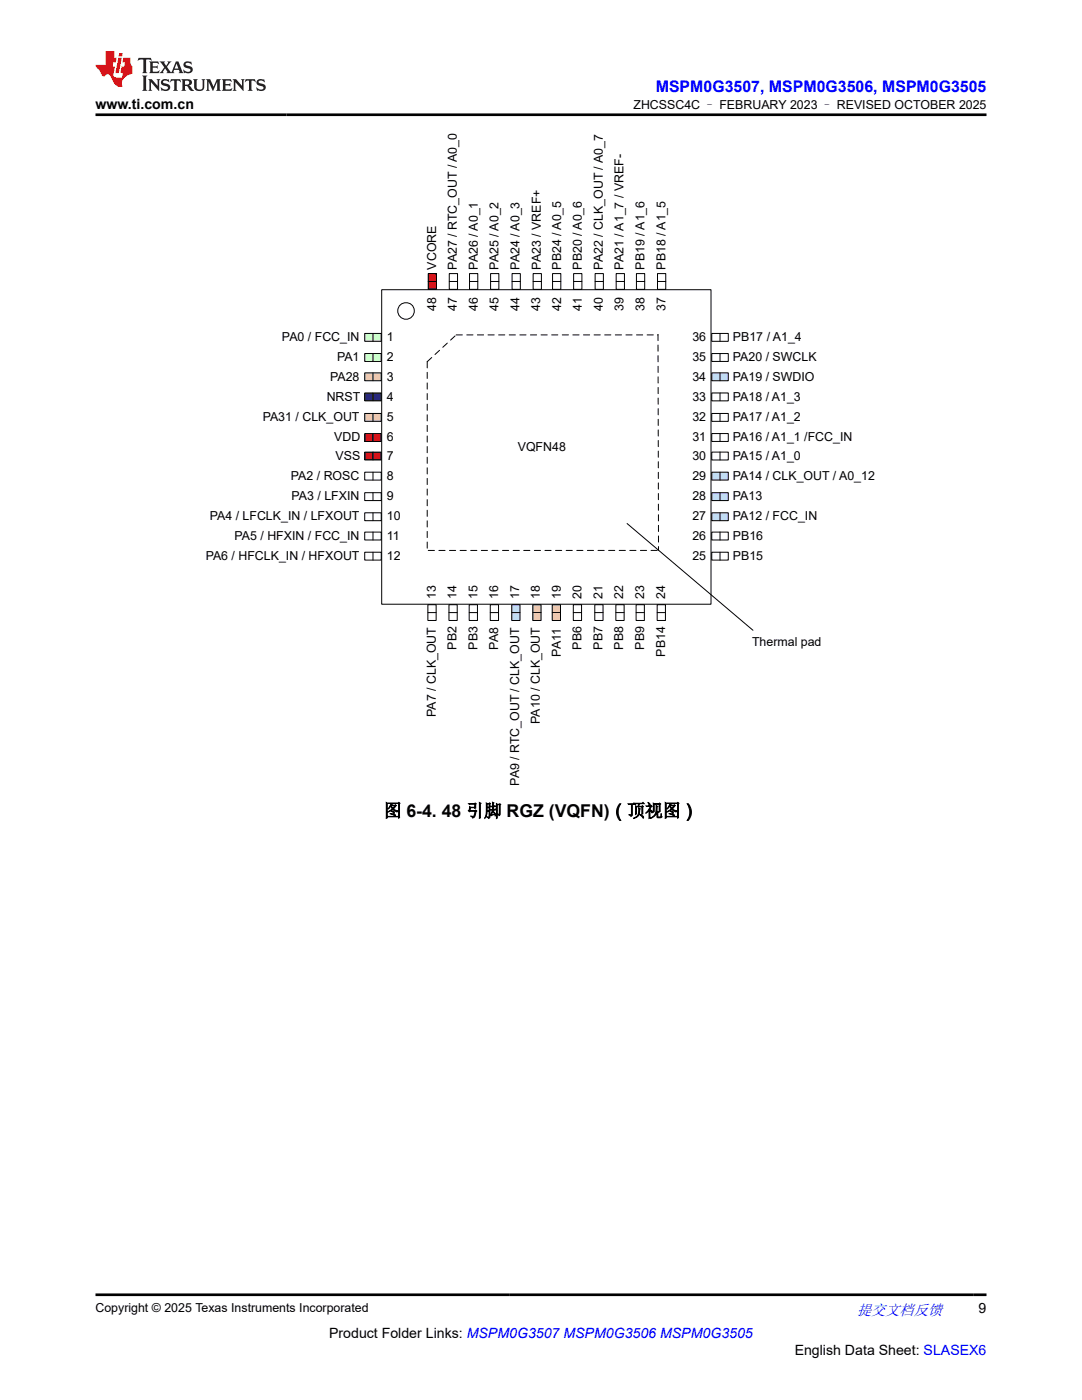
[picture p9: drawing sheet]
<svg xmlns="http://www.w3.org/2000/svg" width="216mm" height="279mm" viewBox="0 0 216 279" stroke-linecap="round" stroke-linejoin="round" font-family="sans-serif">
<defs><g id="words">
<text font-size="3.5" x="76.6" y="163">图 6-4. 48 引脚 RGZ (VQFN)（顶视图）</text>
<text font-size="3.2" fill="#00f" x="130.9" y="18.3">MSPM0G3507, MSPM0G3506, MSPM0G3505</text>
<text font-size="3" fill="#00f" x="171" y="262.4">提交文档反馈</text>
<g font-size="2.8">
<text x="19" y="21.7">www.ti.com.cn</text>
<text x="195.3" y="262.1">9</text>
<text x="65.7" y="266.9">Product Folder Links: MSPM0G3507 MSPM0G3506 MSPM0G3505</text>
<text x="158.6" y="270.3">English Data Sheet: SLASEX6</text>
</g>
<g font-size="2.5">
<text x="126.4" y="21.8">ZHCSSC4C – FEBRUARY 2023 – REVISED OCTOBER 2025</text>
<text x="87" y="53.8" transform="rotate(-90 87 53.8)">VCORE</text>
<text x="91.2" y="53.8" transform="rotate(-90 91.2 53.8)">PA27 / RTC_OUT / A0_0</text>
<text x="95.3" y="53.8" transform="rotate(-90 95.3 53.8)">PA26 / A0_1</text>
<text x="99.5" y="53.8" transform="rotate(-90 99.5 53.8)">PA25 / A0_2</text>
<text x="103.6" y="53.8" transform="rotate(-90 103.6 53.8)">PA24 / A0_3</text>
<text x="107.9" y="53.8" transform="rotate(-90 107.9 53.8)">PA23 / VREF+</text>
<text x="112" y="53.8" transform="rotate(-90 112 53.8)">PB24 / A0_5</text>
<text x="116.1" y="53.8" transform="rotate(-90 116.1 53.8)">PB20 / A0_6</text>
<text x="120.3" y="53.8" transform="rotate(-90 120.3 53.8)">PA22 / CLK_OUT / A0_7</text>
<text x="124.4" y="53.8" transform="rotate(-90 124.4 53.8)">PA21 / A1_7 / VREF-</text>
<text x="128.6" y="53.8" transform="rotate(-90 128.6 53.8)">PB19 / A1_6</text>
<text x="132.8" y="53.8" transform="rotate(-90 132.8 53.8)">PB18 / A1_5</text>
<text x="87" y="62" transform="rotate(-90 87 62)">48</text>
<text x="91.2" y="62" transform="rotate(-90 91.2 62)">47</text>
<text x="95.3" y="62" transform="rotate(-90 95.3 62)">46</text>
<text x="99.5" y="62" transform="rotate(-90 99.5 62)">45</text>
<text x="103.6" y="62" transform="rotate(-90 103.6 62)">44</text>
<text x="107.8" y="62" transform="rotate(-90 107.8 62)">43</text>
<text x="112" y="62" transform="rotate(-90 112 62)">42</text>
<text x="116.1" y="62" transform="rotate(-90 116.1 62)">41</text>
<text x="120.3" y="62" transform="rotate(-90 120.3 62)">40</text>
<text x="124.4" y="62" transform="rotate(-90 124.4 62)">39</text>
<text x="128.6" y="62" transform="rotate(-90 128.6 62)">38</text>
<text x="132.8" y="62" transform="rotate(-90 132.8 62)">37</text>
<text x="56.3" y="68.1">PA0 / FCC_IN</text>
<text x="77.2" y="68.1">1</text>
<text x="138.1" y="68.1">36</text>
<text x="146.2" y="68.1">PB17 / A1_4</text>
<text x="65.9" y="76">PA28</text>
<text x="67.2" y="72">PA1</text>
<text x="77.2" y="72">2</text>
<text x="77.2" y="76">3</text>
<text x="138.1" y="72">35</text>
<text x="138.1" y="76">34</text>
<text x="146.2" y="72">PA20 / SWCLK</text>
<text x="146.2" y="76">PA19 / SWDIO</text>
<text x="52.4" y="83.9">PA31 / CLK_OUT</text>
<text x="65.2" y="80">NRST</text>
<text x="77.2" y="80">4</text>
<text x="77.2" y="83.9">5</text>
<text x="138.1" y="80">33</text>
<text x="138.1" y="83.9">32</text>
<text x="146.2" y="80">PA18 / A1_3</text>
<text x="146.2" y="83.9">PA17 / A1_2</text>
<text x="66.7" y="87.9">VDD</text>
<text x="77.2" y="87.9">6</text>
<text x="103.3" y="90">VQFN48</text>
<text x="138.1" y="87.9">31</text>
<text x="146.2" y="87.9">PA16 / A1_1 /FCC_IN</text>
<text x="58" y="95.9">PA2 / ROSC</text>
<text x="67" y="91.9">VSS</text>
<text x="77.2" y="91.9">7</text>
<text x="77.2" y="95.9">8</text>
<text x="138.1" y="91.9">30</text>
<text x="138.1" y="95.9">29</text>
<text x="146.2" y="91.9">PA15 / A1_0</text>
<text x="146.2" y="95.9">PA14 / CLK_OUT / A0_12</text>
<text x="58.2" y="99.8">PA3 / LFXIN</text>
<text x="77.2" y="99.8">9</text>
<text x="138.1" y="99.8">28</text>
<text x="146.2" y="99.8">PA13</text>
<text x="41.9" y="103.8">PA4 / LFCLK_IN / LFXOUT</text>
<text x="46.8" y="107.8">PA5 / HFXIN / FCC_IN</text>
<text x="77.2" y="103.8">10</text>
<text x="77.2" y="107.8">11</text>
<text x="138.1" y="103.8">27</text>
<text x="138.1" y="107.8">26</text>
<text x="146.2" y="103.8">PA12 / FCC_IN</text>
<text x="146.2" y="107.8">PB16</text>
<text x="41" y="111.7">PA6 / HFCLK_IN / HFXOUT</text>
<text x="77.2" y="111.7">12</text>
<text x="138.1" y="111.7">25</text>
<text x="146.2" y="111.7">PB15</text>
<text x="86.9" y="119.5" transform="rotate(-90 86.9 119.5)">13</text>
<text x="91.1" y="119.5" transform="rotate(-90 91.1 119.5)">14</text>
<text x="95.3" y="119.5" transform="rotate(-90 95.3 119.5)">15</text>
<text x="99.4" y="119.5" transform="rotate(-90 99.4 119.5)">16</text>
<text x="103.6" y="119.5" transform="rotate(-90 103.6 119.5)">17</text>
<text x="107.7" y="119.5" transform="rotate(-90 107.7 119.5)">18</text>
<text x="111.9" y="119.5" transform="rotate(-90 111.9 119.5)">19</text>
<text x="116.1" y="119.5" transform="rotate(-90 116.1 119.5)">20</text>
<text x="120.2" y="119.5" transform="rotate(-90 120.2 119.5)">21</text>
<text x="124.4" y="119.5" transform="rotate(-90 124.4 119.5)">22</text>
<text x="128.5" y="119.5" transform="rotate(-90 128.5 119.5)">23</text>
<text x="132.7" y="119.5" transform="rotate(-90 132.7 119.5)">24</text>
<text x="91.1" y="129.7" transform="rotate(-90 91.1 129.7)">PB2</text>
<text x="95.3" y="129.7" transform="rotate(-90 95.3 129.7)">PB3</text>
<text x="99.4" y="129.7" transform="rotate(-90 99.4 129.7)">PA8</text>
<text x="111.9" y="131" transform="rotate(-90 111.9 131)">PA11</text>
<text x="116.1" y="129.7" transform="rotate(-90 116.1 129.7)">PB6</text>
<text x="120.2" y="129.7" transform="rotate(-90 120.2 129.7)">PB7</text>
<text x="124.4" y="129.7" transform="rotate(-90 124.4 129.7)">PB8</text>
<text x="128.5" y="129.7" transform="rotate(-90 128.5 129.7)">PB9</text>
<text x="132.7" y="131" transform="rotate(-90 132.7 131)">PB14</text>
<text x="150.1" y="128.9">Thermal pad</text>
<text x="86.9" y="143.1" transform="rotate(-90 86.9 143.1)">PA7 / CLK_OUT</text>
<text x="107.7" y="144.5" transform="rotate(-90 107.7 144.5)">PA10 / CLK_OUT</text>
<text x="103.6" y="156.8" transform="rotate(-90 103.6 156.8)">PA9 / RTC_OUT / CLK_OUT</text>
<text x="19" y="261.8">Copyright © 2025 Texas Instruments Incorporated</text>
</g>
</g></defs>
<path d="M72.8 98.3h3.3v1.6h-3.3zM72.8 94.2h3.3v1.6h-3.3zM74.4 94.2v1.6M74.4 98.3v1.6M72.8 110.2h3.3v1.6h-3.3zM72.8 106.2h3.3v1.6h-3.3zM72.8 102.3h3.3v1.6h-3.3zM74.4 102.3v1.6M74.4 106.2v1.6M74.4 110.2v1.6" fill="none" stroke="#000" stroke-width=".2"/>
<path d="M72.8 90.2h3.3v1.6h-3.3z" fill-rule="evenodd" fill="#980000"/>
<path d="M72.8 90.2h3.3v1.6h-3.3zM74.4 90.2v1.6" fill="none" stroke="#000" stroke-width=".2"/>
<path d="M72.8 86.5h3.3v1.6h-3.3z" fill-rule="evenodd" fill="#980000"/>
<path d="M72.8 86.5h3.3v1.6h-3.3zM74.4 86.5v1.6" fill="none" stroke="#000" stroke-width=".2"/>
<path d="M72.8 82.5h3.3v1.6h-3.3z" fill-rule="evenodd" fill="#ffc497"/>
<path d="M72.8 82.5h3.3v1.6h-3.3zM74.4 82.5v1.6" fill="none" stroke="#000" stroke-width=".2"/>
<path d="M72.8 78.4h3.3v1.6h-3.3z" fill-rule="evenodd" fill="#105465"/>
<path d="M72.8 78.4h3.3v1.6h-3.3zM74.4 78.4v1.6" fill="none" stroke="#000" stroke-width=".2"/>
<path d="M72.8 74.4h3.3v1.6h-3.3z" fill-rule="evenodd" fill="#ffc497"/>
<path d="M72.8 74.4h3.3v1.6h-3.3zM74.4 74.4v1.6" fill="none" stroke="#000" stroke-width=".2"/>
<path d="M72.8 70.6h3.3v1.5h-3.3z" fill-rule="evenodd" fill="#cfc"/>
<path d="M72.8 70.6h3.3v1.5h-3.3zM74.4 70.6v1.5" fill="none" stroke="#000" stroke-width=".2"/>
<path d="M72.8 66.5h3.3v1.6h-3.3z" fill-rule="evenodd" fill="#cfc"/>
<path d="M72.8 66.5h3.3v1.6h-3.3zM74.4 66.5v1.6M114.4 120.7h1.6v3.1h-1.6zM114.4 122.3h1.6M118.7 120.7h1.6v3.1h-1.6zM118.7 122.3h1.6M122.9 120.7h1.6v3.1h-1.6zM122.9 122.3h1.6M126.9 120.7h1.7v3.1h-1.7zM126.9 122.3h1.7M131.1 120.7h1.7v3.1h-1.7zM131.1 122.3h1.7" fill="none" stroke="#000" stroke-width=".2"/>
<path d="M110.2 120.7h1.6v3.1h-1.6z" fill-rule="evenodd" fill="#ffc497"/>
<path d="M110.2 120.7h1.6v3.1h-1.6zM110.2 122.3h1.6" fill="none" stroke="#000" stroke-width=".2"/>
<path d="M106.3 120.7h1.7v3.1h-1.7z" fill-rule="evenodd" fill="#ffc497"/>
<path d="M106.3 120.7h1.7v3.1h-1.7zM106.3 122.3h1.7" fill="none" stroke="#000" stroke-width=".2"/>
<path d="M102.1 120.7h1.7v3.1h-1.7z" fill-rule="evenodd" fill="#b8dfff"/>
<g fill="none" stroke="#000" stroke-width=".2">
<path d="M142 110.2h3.3v1.6h-3.3zM142 106.2h3.3v1.6h-3.3zM143.7 106.2v1.6M143.7 110.2v1.6M85.4 120.7h1.6v3.1h-1.6zM85.4 122.3h1.6M89.6 120.7h1.6v3.1h-1.6zM89.6 122.3h1.6M93.6 120.7h1.7v3.1h-1.7zM93.6 122.3h1.7M97.8 120.7h1.7v3.1h-1.7zM97.8 122.3h1.7"/>
<path d="M102.1 120.7h1.7v3.1h-1.7zM102.1 122.3h1.7"/>
</g>
<path d="M142 102.3h3.3v1.6h-3.3z" fill-rule="evenodd" fill="#b8dfff"/>
<path d="M142 102.3h3.3v1.6h-3.3zM143.7 102.3v1.6" fill="none" stroke="#000" stroke-width=".2"/>
<path d="M142 98.3h3.3v1.6h-3.3z" fill-rule="evenodd" fill="#b8dfff"/>
<path d="M142 98.3h3.3v1.6h-3.3zM143.7 98.3v1.6" fill="none" stroke="#000" stroke-width=".2"/>
<path d="M142 94.2h3.3v1.6h-3.3z" fill-rule="evenodd" fill="#b8dfff"/>
<path d="M142 78.4h3.3v1.6h-3.3zM143.7 78.4v1.6M142 94.2h3.3v1.6h-3.3zM142 90.2h3.3v1.6h-3.3zM142 86.5h3.3v1.6h-3.3zM142 82.5h3.3v1.6h-3.3zM143.7 82.5v1.6M143.7 86.5v1.6M143.7 90.2v1.6M143.7 94.2v1.6" fill="none" stroke="#000" stroke-width=".2"/>
<path d="M142 74.4h3.3v1.6h-3.3z" fill-rule="evenodd" fill="#b8dfff"/>
<g fill="none" stroke="#000" stroke-width=".2">
<path d="M89.6 54.6h1.7v3.1h-1.7zM89.6 56.2h1.7M93.7 54.6h1.6v3.1h-1.6zM93.7 56.2h1.6M97.9 54.6h1.6v3.1h-1.6zM97.9 56.2h1.6M102.2 54.6h1.6v3.1h-1.6zM102.2 56.2h1.6M106.4 54.6h1.6v3.1h-1.6zM106.4 56.2h1.6M110.3 54.6h1.6v3.1h-1.6zM110.3 56.2h1.6"/>
<path d="M114.5 54.6h1.6v3.1h-1.6zM114.5 56.2h1.6M118.7 54.6h1.7v3.1h-1.7zM118.7 56.2h1.7M123 54.6h1.6v3.1h-1.6zM123 56.2h1.6M127 54.6h1.6v3.1h-1.6zM127 56.2h1.6M131.2 54.6h1.6v3.1h-1.6zM131.2 56.2h1.6M142 74.4h3.3v1.6h-3.3zM142 70.6h3.3v1.5h-3.3z"/>
<path d="M142 66.5h3.3v1.6h-3.3zM143.7 66.5v1.6M143.7 70.6v1.5M143.7 74.4v1.6"/>
</g>
<path d="M85.4 54.6h1.7v3.1h-1.7z" fill-rule="evenodd" fill="#980000"/>
<g fill="none" stroke="#000" stroke-width=".2">
<path d="M76.2 57.8h65.7v62.8h-65.7zM85.4 54.6h1.7v3.1h-1.7zM85.4 56.2h1.7M125.1 104.5l25.1 21.3"/>
<circle cx="81" cy="62" r="1.66"/>
</g>
<path d="M85.2 72.2l5.9-5.5M85.2 72.2v37.7M91 66.8h40.3M131.3 66.7l.1 43.2M85.5 109.9l45.8-.1" fill="none" stroke="#000" stroke-width=".2" stroke-dasharray="1.2 .9"/>
<path d="M27.7 11.6l-.2 .5 .5-.2h.6v.1v2.2l-.2 .4h1l-.2-.4v-2.2v-.1h.5l.5 .2-.1-.5zM29.8 12.3l.2 .4v1.5l-.2 .4h1.9l.1-.6a1.08 1.08 0 0 1-1.3 .2v-.7h.6l.4 .2v-.7l-.4 .2h-.6v-.5l.2-.2a1 1 0 0 1 1 .3l-.1-.5zM31.8 12.3l1 1.1-1 1.2h.9l-.2-.2 .4-.8 .5 .8-.2 .2h1.6l-.2-.2 .1-.5h1l.1 .5-.1 .2h.9l-.2-.3-.8-2h-.5l-1 2.2-.8-1.1 .9-1.1h-.8l.2 .2-.5 .6-.3-.6 .1-.2zM35.2 12.7l.4 1h-.8zM36.8 12.4a.65 .65 0 0 0-.2 .7 .65 .65 0 0 0 .6 .5l.7 .1 .1 .3a.79 .79 0 0 1-.7 .4 .79 .79 0 0 1-.7-.5l.1 .7 .2-.1a.93 .93 0 0 0 1.1 .1 .93 .93 0 0 0 .4-1 1.46 1.46 0 0 0-1.2-.6l-.1-.3a1.09 1.09 0 0 1 1.2 .2l-.2-.6-.1 .1-.6-.2zM28.4 15.1l.2 .4v2.2l-.2 .4h1l-.2-.4v-2.2l.2-.4zM29.6 15.8l.2 .4v1.5l-.2 .4h.8l-.3-.4v-1.3l1.7 1.8v-2l.2-.4h-.8l.2 .2 .1 1.1-1.2-1.3zM32.3 15.9a.65 .65 0 0 0-.2 .8 .65 .65 0 0 0 .7 .4l.6 .2 .1 .2a.79 .79 0 0 1-.7 .4 .79 .79 0 0 1-.7-.5l.1 .7 .2-.1a.93 .93 0 0 0 1.1 .1 .93 .93 0 0 0 .4-.9 1.46 1.46 0 0 0-1.2-.6l-.1-.4a1.09 1.09 0 0 1 1.2 .2l-.2-.6-.1 .1-.6-.1zM34.1 15.8l-.1 .6a.63 .63 0 0 1 .7-.3l.1 1.6-.3 .4h1l-.2-.4v-1.6a.66 .66 0 0 1 .8 .3l-.1-.6zM36.2 15.8l.2 .4v1.5l-.2 .4h.9l-.2-.2v-.7h.5l.1 .2a.79 .79 0 0 0 1.2 .6l-1-.9a.61 .61 0 0 0 .6-.6 .61 .61 0 0 0-.5-.7zM36.9 16.1h.2a.47 .47 0 0 1 .5 .1 .47 .47 0 0 1 .1 .5l-.2 .1-.6 .1zM38.5 15.8l.2 .2a2.27 2.27 0 0 0 .4 2 1.04 1.04 0 0 0 1.7-.7v-1.3l.2-.2h-.8l.2 .4v1.1a.6 .6 0 0 1-.6 .6 .6 .6 0 0 1-.6-.6v-1.1l.3-.4zM41.1 15.8l.2 .4v1.5l-.2 .4h.7l-.2-.4v-1.4l.9 1.9 .8-1.9v1.4l-.2 .4h1l-.3-.4v-1.5l.3-.4h-.8l-.7 1.5-.7-1.5zM44.3 15.8l.2 .4v1.5l-.2 .4h1.9l.1-.6a1.09 1.09 0 0 1-1.3 .2v-.7h.6l.4 .2v-.6l-.4 .2h-.6v-.6l.2-.1a1.01 1.01 0 0 1 1 .3l-.1-.6zM46.4 15.8l.3 .4v1.5l-.3 .4h.8l-.2-.4v-1.3l1.6 1.8v-2l.2-.4h-.7l.2 .2v1.1l-1.2-1.3zM49 15.8l-.1 .6a.63 .63 0 0 1 .8-.3v1.6l-.3 .4h1l-.2-.4v-1.6a.66 .66 0 0 1 .8 .3l-.1-.6zM51.4 15.9a.65 .65 0 0 0-.2 .8 .65 .65 0 0 0 .6 .4l.6 .2 .2 .2a.79 .79 0 0 1-.8 .4 .79 .79 0 0 1-.6-.5l.1 .7 .2-.1a.93 .93 0 0 0 1 .1 .93 .93 0 0 0 .5-.9 1.46 1.46 0 0 0-1.3-.6l-.1-.4a1.09 1.09 0 0 1 1.3 .2l-.2-.6-.2 .1-.5-.1z" fill="#231f20"/>
<path d="M21.1 10.2v2.8h-2.1l.1 .3 .9 1a.95 .95 0 0 0 .9 .9 .59 .59 0 0 1 .6-.4 .59 .59 0 0 1 .5 .4l.4 .7a1.59 1.59 0 0 0 2.1 1.4 1.61 1.61 0 0 1 1-2.3l1-.3-.1-1.5a1.59 1.59 0 0 1-.4-1.7h-1.4l-.2 .9h.5l-.1 .9h-.5l-.2 1v.2l.4 .1-.2 .9h-.6a.73 .73 0 0 1-1.1-.7l.3-1.5h-.5l.2-.9h.5l.2-.9h-.5v-1.3zM23.6 11.5l-.6 3.1h.7l.6-3.1zM23.8 10.6l-.1 .6h.7l.1-.6z" fill="#ed1c24"/>
<path d="M19 22.9h177.8M19 258.4h177.8" fill="none" stroke="#000" stroke-width=".53"/>
<use href="#words"/>
</svg>
